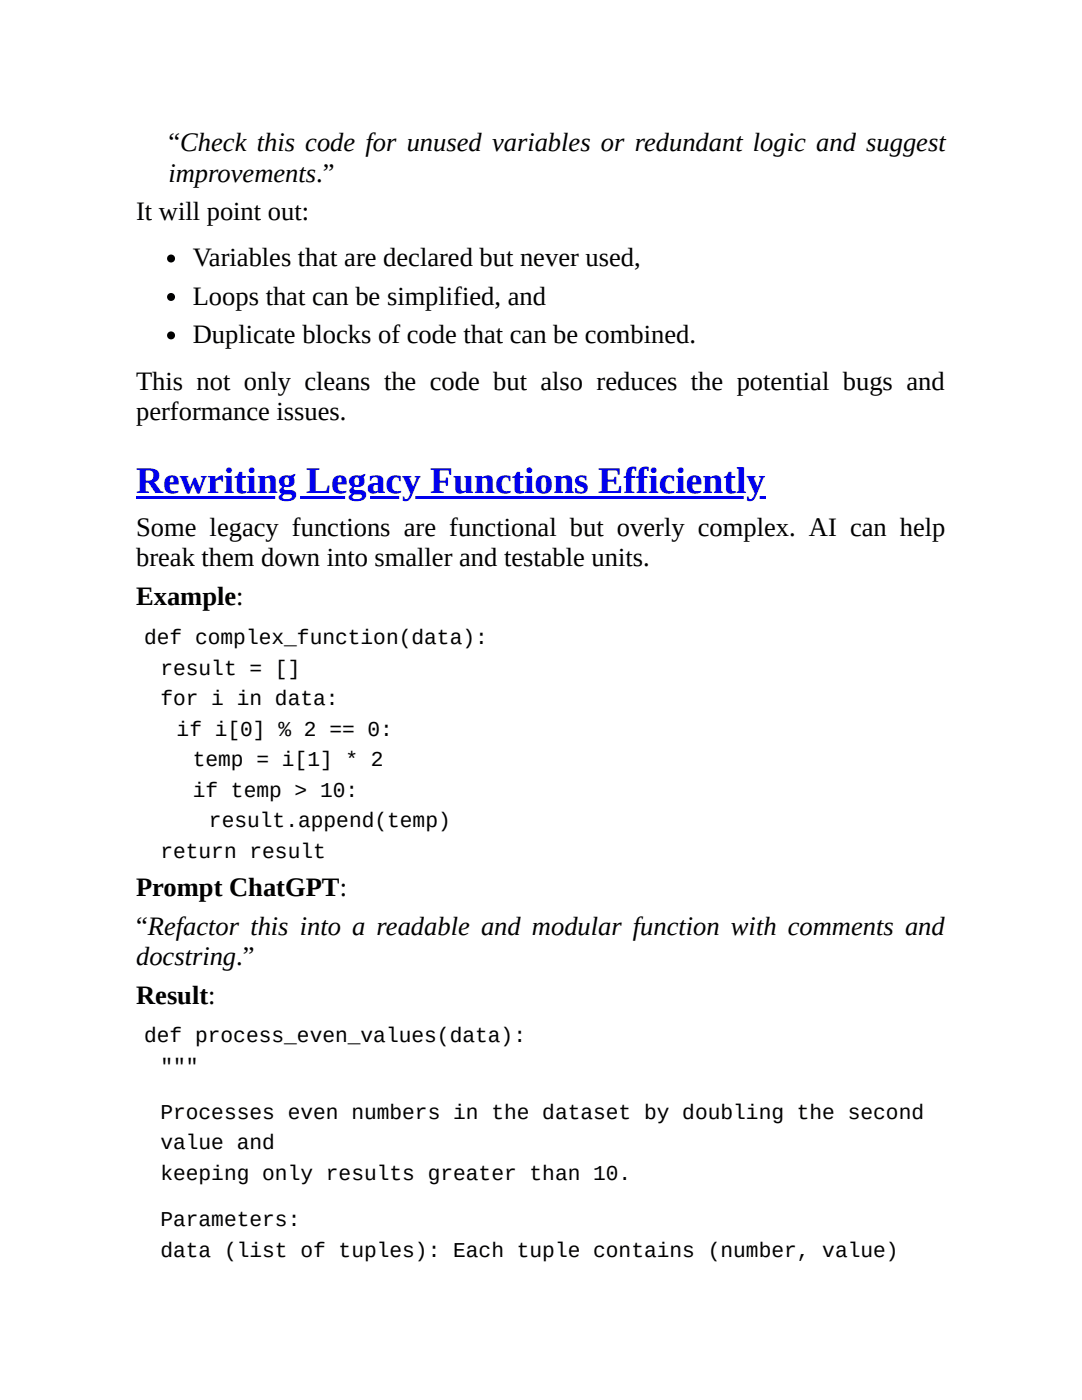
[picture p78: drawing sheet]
<svg xmlns="http://www.w3.org/2000/svg" width="216mm" height="279mm" viewBox="0 0 216 279" stroke-linecap="round" stroke-linejoin="round" font-family="sans-serif">
<defs><g id="words">
<text font-size="7.5" fill="#00e" x="27.2" y="98.4">Rewriting Legacy Functions Efficiently</text>
<g font-size="5.3">
<text x="33.6" y="30.2">“Check this code for unused variables or redundant logic and suggest</text>
<text x="33.6" y="36.2">improvements.”</text>
<text x="27.2" y="43.9">It will point out:</text>
<text x="38.5" y="53.2">Variables that are declared but never used,</text>
<text x="38.5" y="60.9">Loops that can be simplified, and</text>
<text x="38.5" y="68.5">Duplicate blocks of code that can be combined.</text>
<text x="27.2" y="77.8">This not only cleans the code but also reduces the potential bugs and</text>
<text x="27.2" y="83.9">performance issues.</text>
<text x="27.2" y="106.9">Some legacy functions are functional but overly complex. AI can help</text>
<text x="27.2" y="113">break them down into smaller and testable units.</text>
<text x="27.2" y="120.7">Example:</text>
<text x="27.2" y="178.9">Prompt ChatGPT:</text>
<text x="27.2" y="186.5">“Refactor this into a readable and modular function with comments and</text>
<text x="27.2" y="192.6">docstring.”</text>
<text x="27.2" y="200.3">Result:</text>
</g>
<g font-size="4.2">
<text x="28.8" y="128.6">def complex_function(data):</text>
<text x="32" y="134.7">result = []</text>
<text x="32" y="140.8">for i in data:</text>
<text x="35.2" y="146.8">if i[0] % 2 == 0:</text>
<text x="38.5" y="152.9">temp = i[1] * 2</text>
<text x="38.5" y="159">if temp &gt; 10:</text>
<text x="41.7" y="165.1">result.append(temp)</text>
<text x="32" y="171.2">return result</text>
<text x="28.8" y="208">def process_even_values(data):</text>
<text x="32" y="214">&quot;&quot;&quot;</text>
<text x="32" y="223.3">Processes even numbers in the dataset by doubling the second</text>
<text x="32" y="229.4">value and</text>
<text x="32" y="235.5">keeping only results greater than 10.</text>
<text x="32" y="244.7">Parameters:</text>
<text x="32" y="250.8">data (list of tuples): Each tuple contains (number, value)</text>
</g>
</g></defs>
<g fill="#000">
<circle cx="34.1" cy="51.6" r=".79"/>
<circle cx="34.1" cy="59.3" r=".79"/>
<circle cx="34.1" cy="66.9" r=".79"/>
</g>
<path d="M27.2 99h125.5v.5h-125.5z" fill="#00e"/>
<use href="#words"/>
</svg>
